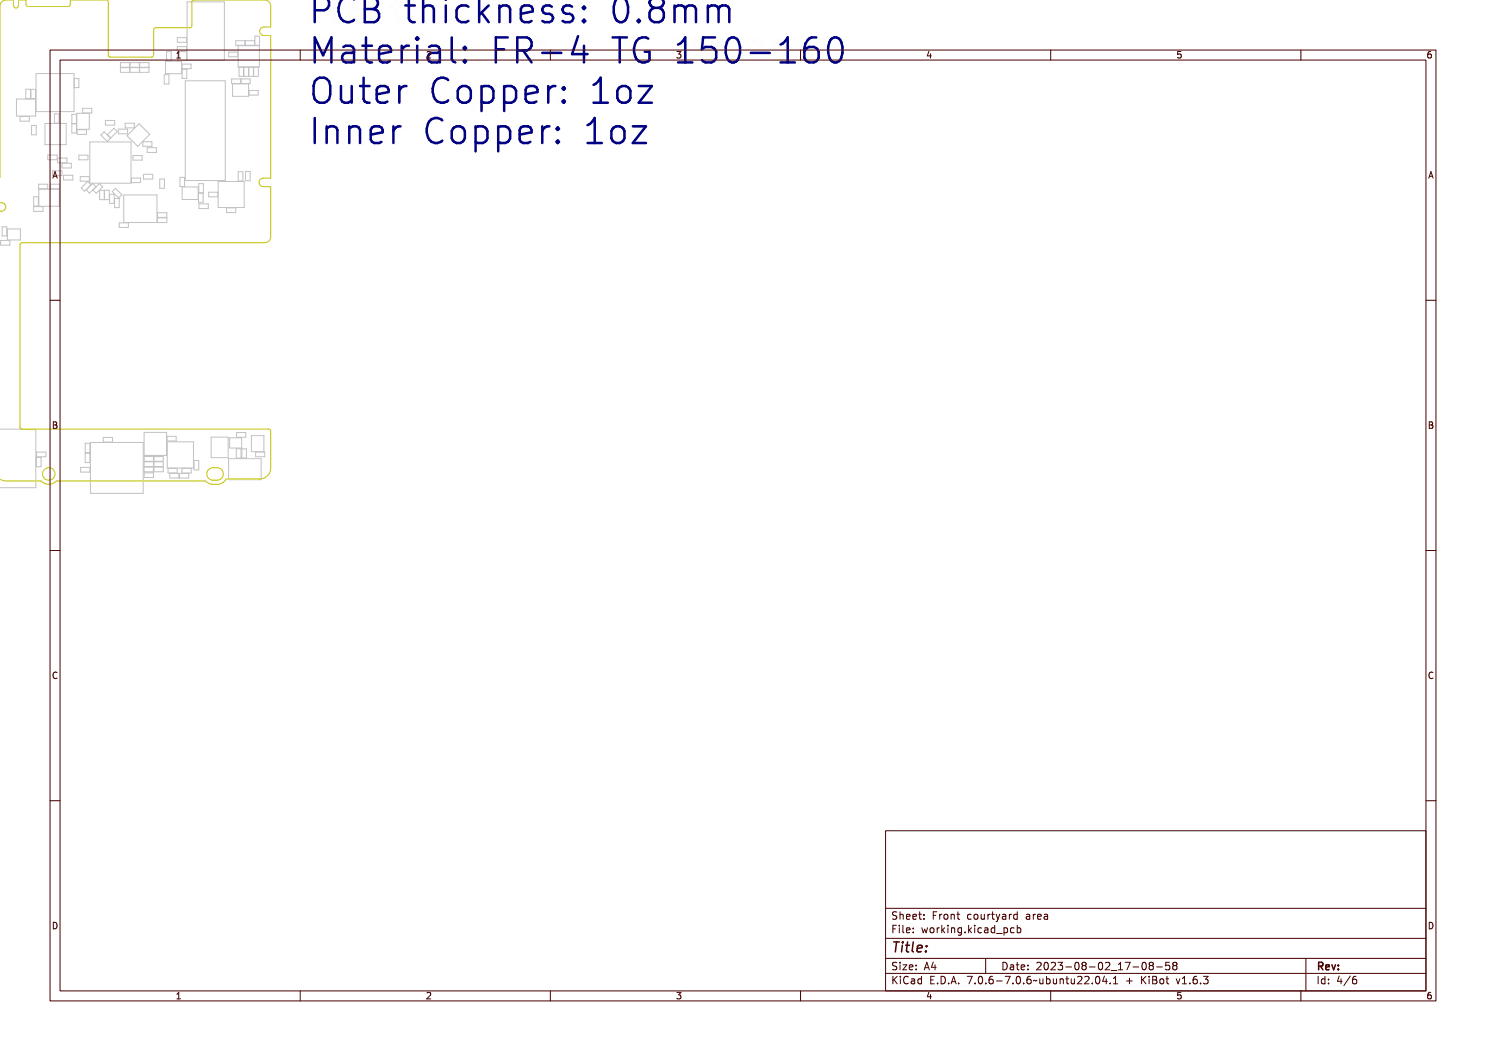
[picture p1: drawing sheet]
<svg xmlns="http://www.w3.org/2000/svg" width="297mm" height="210mm" viewBox="0 0 297 210" stroke-linecap="round" stroke-linejoin="round" font-family="sans-serif">
<defs><g id="words">
<g font-size="6.7" fill="#000084">
<text x="61.4" y="4.6">PCB thickness: 0.8mm</text>
<text x="61.4" y="20.7">Outer Copper: 1oz</text>
<text x="61.4" y="28.8">Inner Copper: 1oz</text>
</g>
<text font-size="6.7" fill="#480000" x="61.4" y="12.7">Material: FR-4 TG 150-160</text>
<text font-size="2.7" fill="#480000" x="178" y="190.3">Title:</text>
<g font-size="2" fill="#480000">
<text x="178" y="183.7">Sheet: Front courtyard area</text>
<text x="178" y="186.5">File: working.kicad_pcb</text>
<text x="178" y="193.9">Size: A4</text>
<text x="178" y="196.6">KiCad E.D.A. 7.0.6-7.0.6~ubuntu22.04.1 + KiBot v1.6.3</text>
<text x="200" y="193.9">Date: 2023-08-02_17-08-58</text>
<text x="263" y="196.6">Id: 4/6</text>
<text x="263" y="193.9">Rev:</text>
</g>
<g font-size="1.7" fill="#480000">
<text x="35" y="11.7">1</text>
<text x="85" y="11.7">2</text>
<text x="135" y="11.7">3</text>
<text x="185" y="11.7">4</text>
<text x="235" y="11.7">5</text>
<text x="285" y="11.7">6</text>
<text x="10.5" y="35.7">A</text>
<text x="285.5" y="35.7">A</text>
<text x="10.5" y="85.6">B</text>
<text x="285.5" y="85.6">B</text>
<text x="10.5" y="135.7">C</text>
<text x="285.5" y="135.7">C</text>
<text x="10.5" y="185.6">D</text>
<text x="285.5" y="185.6">D</text>
<text x="35" y="199.7">1</text>
<text x="85" y="199.7">2</text>
<text x="135" y="199.7">3</text>
<text x="185" y="199.7">4</text>
<text x="235" y="199.7">5</text>
<text x="285" y="199.7">6</text>
</g>
</g></defs>
<g fill="none" stroke="#c2c2c2" stroke-width=".2">
<path d="M3.3 19.8h3.8v3.4h-3.8zM5.2 17.8h.9v1.9h-.9zM6.2 17.9h.9v1.8h-.9zM7.2 14.7h7.6v7.6h-7.6zM14.8 15.7h1v1.8h-1zM24.1 12.5h1.8v.9h-1.8zM24.1 13.5h1.8v1h-1.8zM26 12.5h1.9v.9h-1.9zM26 13.5h1.9v1h-1.9zM27.9 12.5h1.9v.9h-1.9zM27.9 13.5h1.9v1h-1.9zM32.8 14.9h1v1.9h-1z"/>
<path d="M33.1 12.2h3.2v2.5h-3.2zM33.3 10.3h.9v1.8h-.9zM35.4 9.3h1.9v.9h-1.9zM35.4 7.5h1.9v1h-1.9zM35.5 10.3h1.8v1.8h-1.8M36.4 12.8h1.8v.9h-1.8zM36.4 13.8h.9v1.9h-.9zM37 16.1h8v20h-8zM37.4 .4h7.4v11.7h-7.4zM45.7 10.4h1.8v.9h-1.8zM46.3 15.8h1.8v.9h-1.8zM46.5 16.7h3.2v2.5h-3.2z"/>
<path d="M47.1 8.1h1.8v1h-1.8zM47.6 9.1h4.2v4.3h-4.2zM47.8 13.4h.9v1.9h-.9zM48.2 15.8h1.8v.9h-1.8zM48.8 13.4h.9v1.9h-.9zM49 8.1h1.9v1h-1.9zM49.7 13.4h1v1.9h-1zM49.8 18.1h1.8v.9h-1.8zM50.7 13.4h.9v1.9h-.9zM50.9 7.2h1v1.8h-1zM4 23.3h1.9v.9h-1.9zM6.3 25.1h.9v1.8h-.9z"/>
<path d="M6.7 39.3h1v1.9h-1zM7.7 36.8h1.8v.9h-1.8zM7.8 37.8h4.1v3.4h-4.1zM9 24.7h4.2v4.2h-4.2zM9.6 31h1.8v.9h-1.8zM10.1 36.8h1.8v.9h-1.8zM10.5 34.1h1.9v1h-1.9M10.9 22.8h.9v1.8h-.9zM11.5 31.6h1.9v.9h-1.9zM12.4 32.6h1.9v1h-1.9zM12.7 35h1.9v1h-1.9zM14.4 24.8h.9v1.8h-.9z"/>
<path d="M14.4 22.9h.9v1.8h-.9zM15.4 22.6h2.5v3.2h-2.5zM15.4 25.9h1.9v1h-1.9zM15.8 31h1.8v.9h-1.8zM16 35.3h1.9v.9h-1.9zM16.2 37.6l1.3-1.3 .7 .6-1.3 1.3zM16.5 21.6h1.9v1h-1.9zM17.2 37.9l1.3-1.2 .7 .6-1.3 1.3zM17.9 28.4h8.3v8.2h-8.3zM18.6 38l1.3-1.3 .6 .6-1.3 1.3zM19.9 38h.9v1.9h-.9zM20.2 27l.6-.7 1.3 1.3-.7 .7z"/>
<path d="M20.9 38h.9v1.9h-.9zM21.1 24.1h1.8v.9h-1.8zM21.5 26.9l1.3-1.3 .6 .7-1.3 1.3zM21.9 38.8h.9v1.8h-.9zM22.9 39.7h.9v1.8h-.9zM23.1 37.6l1.3 1.3-.7 .7-1.3-1.3zM23.6 25.8h1.9v.9h-1.9zM24.7 39h6.7v5.5h-6.7zM25 24.6h1.8v.9h-1.8zM26.3 35.6h1.8v.9h-1.8zM26.6 31.1h1.8v.9h-1.8zM27.8 24.7l2.1 2.1-2.4 2.4-2.1-2.1z"/>
<path d="M28.5 28.3h1.9v.9h-1.9zM28.7 34.8h1.8v1h-1.8zM29.4 29.5h1.9v1h-1.9zM31.9 35.8h1v1.8h-1zM36 35.4h.9v1.9h-.9zM36.4 37.4h3.2v2.5h-3.2zM39.7 38.6h.9v1.8h-.9zM39.7 36.7h.9v1.8h-.9zM41.7 38.4h1.8v.9h-1.8zM43.6 36.3h5.2v5.2h-5.2zM47.6 34.3h1v1.9h-1zM49.1 34.3h.9v1.8h-.9z"/>
<path d="M.1 48h1.9v1h-1.9zM.4 45.3h.9v1.8h-.9zM1.5 45.7h2.6v2.2h-2.6zM6.7 41.3h1.9v.9h-1.9zM23.8 44.5h1.9v1h-1.9zM31.5 42.5h1.8v.9h-1.8zM31.5 43.5h1.8v1h-1.8zM39.8 40.7h1.8v1h-1.8zM45.3 41.5h1.8v1h-1.8zM0 85.7h7.2v11.7h-7.2M7.3 91.4h.9v1.9h-.9zM7.3 90.3h1.9v1h-1.9z"/>
<path d="M16.1 93.4h1.9v.9h-1.9zM17 88.6h1v1.8h-1zM17 90.6h1v1.8h-1zM18.1 88.4h10.5v10.2h-10.5zM20.6 87.4h1.9v.9h-1.9zM28.8 93.3h1.9v1h-1.9zM28.8 86.4h4.5v4.6h-4.5zM28.8 92.3h1.9v.9h-1.9zM28.8 94.5h1.9v.9h-1.9zM28.8 91.2h1.9v1h-1.9zM30.8 92.3h1.8v.9h-1.8zM30.8 93.3h1.8v1h-1.8z"/>
<path d="M30.8 91.2h1.8v1h-1.8zM33.4 87.2h1.8v.9h-1.8zM33.4 88.3h5.3v5.2h-5.3zM33.6 93.6h1.8v.9h-1.8zM33.9 94.6h1.9v.9h-1.9zM35.9 94.6h1.8v.9h-1.8zM36.4 93.6h1.8v.9h-1.8zM38.8 92h.9v1.9h-.9zM42.2 87.3h3.4v4.1h-3.4zM45.7 91.7h6.5v4.1h-6.5zM45.9 87.5h2.4v2h-2.4zM47.2 89.7h1v1.8h-1z"/>
<path d="M47.3 86.4h1.8v1h-1.8zM48.3 89.7h1v1.8h-1zM50.3 87.1h2.4v3.2h-2.4zM51.1 90.3h1.8v1h-1.8z"/>
</g>
<g fill="none" stroke="#c2c200" stroke-width=".2">
<path d="M-.1 35.5l.1-34.3a1.2 1.2 0 0 1 1.2-1.2h1.5v1.1a.5 .5 0 0 0 .5 .5 .5 .5 0 0 0 .5-.5v-1.1h1.5l.1 1.1 .3 .2h8l.4-.2 .1-1.1 7.4 .1 .2 .3v10.8l.4 .2h8.2h.2l.2-.4 .1-5.3 .3-.2h7.1l.1-.4v-4.7l.2-.3 14.4-.1a1.2 1.2 0 0 1 1.2 1.2v4.2h-1.4a.85 .85 0 0 0-.8 .9 .85 .85 0 0 0 .8 .8h1.4v28.5h-1.5a.85 .85 0 0 0-.8 .8 .85 .85 0 0 0 .8 .9h1.5v10a1.2 1.2 0 0 1-1.2 1.2l-48.7 .1-.2 .3v36.5l.2 .3h.2h49.3l.2 .1 .2 .3v7.4a2.2 2.2 0 0 1-2.2 2.2h-6.7a2.86 2.86 0 0 1-4.1 .4h-29.8a2.07 2.07 0 0 1-3.1 0h-7l-.6-.1-.6-.3M-.1 40.5a.9 .9 0 0 1 1.3 .9 .9 .9 0 0 1-1.3 .8M41.8 93.7a1.99 1.99 0 0 1 2.8 .6 1.25 1.25 0 0 1-1.2 1.6 1.48 1.48 0 0 1-2.1-1.2l.1-.4z"/>
<circle cx="9.7" cy="94.7" r="1.25"/>
</g>
<g fill="none" stroke="#000084" stroke-width=".5">
<path d="M64.4 -.1a1.47 1.47 0 0 1 .6 1.8 1.47 1.47 0 0 1-1.5 1h-.8v1.9h-.7v-4.6M66.8 -.1a3.1 3.1 0 0 0-.1 4.5 2.17 2.17 0 0 0 2.2 .1v-.7a1.37 1.37 0 0 1-1.6 .3 1.37 1.37 0 0 1-.7-1.4l-.1-.5a1.5 1.5 0 0 1 1.5-2l.9 .4v-.7M72.3 -.1a1.11 1.11 0 0 1 .6 1.2 1.11 1.11 0 0 1-.8 .9 1.35 1.35 0 0 1 1 1.7 1.35 1.35 0 0 1-1.7 .9h-1.4v-4.6M78.8 0h.6v1h1.4v.5h-1.4l.1 2.4 .4 .2 .9 .1v.4h-.7a1.02 1.02 0 0 1-1.3-1.2v-1.9h-.9v-.5h.9zM82.7 0v1.5a1.18 1.18 0 0 1 1.5-.5 1.18 1.18 0 0 1 .7 1.4v2.2h-.6v-2.2a.79 .79 0 0 0-.7-1 .79 .79 0 0 0-.9 .8v2.4h-.6v-4.6M87.2 0v.3h.6v-.3M94.9 0v2.5l1.6-1.5h.7l-1.5 1.4 1.7 2.2h-.7l-1.4-1.8-.4 .4v1.4h-.6v-4.6M122.8 -.1a3.8 3.8 0 0 0-.2 4.5 1.5 1.5 0 0 0 1.7 .2 1.5 1.5 0 0 0 .8-1.5 3.6 3.6 0 0 0-.7-3.2M130.7 -.1a1.17 1.17 0 0 0-.5 1.2 1.17 1.17 0 0 0 .8 1 1.41 1.41 0 0 0-.9 1.8 1.41 1.41 0 0 0 1.9 .8 1.35 1.35 0 0 0 1.2-1.2 1.35 1.35 0 0 0-1-1.4 1.16 1.16 0 0 0 .9-1 1.16 1.16 0 0 0-.5-1.2M61.7 7.8h.8l.9 2.5 .8-2.5h.9v4.9h-.6v-4.3l-.9 2.6h-.5l-.8-2.6v4.3h-.6zM62.4 16.1a1.56 1.56 0 0 1 1.7-.2 1.56 1.56 0 0 1 .9 1.5 3.8 3.8 0 0 1-.6 3.1 1.56 1.56 0 0 1-1.7 .2 1.56 1.56 0 0 1-.9-1.5 3.8 3.8 0 0 1 .6-3.1zM62.7 .3a1.52 1.52 0 0 1 1.6 .4 .91 .91 0 0 1 0 1 .91 .91 0 0 1-.8 .4h-.8z"/>
<path d="M62.9 16.5a.89 .89 0 0 1 1 0 .89 .89 0 0 1 .4 .9v1.8a.9 .9 0 0 1-.9 1.1 .9 .9 0 0 1-.9-1.1v-1.8zM66 17.1h.6v2.3a.79 .79 0 0 0 .7 .9 .79 .79 0 0 0 .9-.8v-2.4h.6v3.6h-.6v-.5a1.18 1.18 0 0 1-1.4 .6 1.18 1.18 0 0 1-.8-1.4zM66.1 9.2l.2-.1a1.69 1.69 0 0 1 2.5 1l.1 2.6h-.7v-.5a1.27 1.27 0 0 1-1.6 .6 1.27 1.27 0 0 1-.7-1.6 1.27 1.27 0 0 1 1.5-.8h.8a.97 .97 0 0 0-.5-.9 .97 .97 0 0 0-1 0l-.6 .3zM66.6 11.2l.6-.3h1a1.02 1.02 0 0 1-.4 1.2 1.02 1.02 0 0 1-1.3-.3zM70.6 2.3a1.77 1.77 0 0 1 1.7 .4 .89 .89 0 0 1 0 1 .89 .89 0 0 1-.9 .4h-.8zM70.6 .3h.8a.75 .75 0 0 1 .9 .8 .75 .75 0 0 1-.9 .7h-.8zM70.8 8h.6v1h1.4v.5h-1.4l.1 2.4 .4 .3h.9v.5h-.8a1.02 1.02 0 0 1-1.2-1.2v-2h-1v-.5h1zM70.8 16.1h.6v1h1.4v.5h-1.4l.1 2.4 .4 .2 .9 .1v.4h-.8a1.02 1.02 0 0 1-1.2-1.2v-1.9h-1v-.5h1zM74.3 9.5a1.61 1.61 0 0 1 2-.4 1.61 1.61 0 0 1 .8 1.9h-2.6a1.26 1.26 0 0 0 .6 1.2 1.26 1.26 0 0 0 1.4-.1l.4-.2v.6a2 2 0 0 1-2.5-.2 2 2 0 0 1-.3-2.5zM74.3 17.5a1.61 1.61 0 0 1 2-.3 1.61 1.61 0 0 1 .8 1.9h-2.6a1.26 1.26 0 0 0 .6 1.1 1.26 1.26 0 0 0 1.4 0l.4-.2v.6a2 2 0 0 1-2.5-.3 2 2 0 0 1-.3-2.5zM74.8 9.7a.96 .96 0 0 1 1.1-.2 .96 .96 0 0 1 .5 1h-1.9zM74.8 17.8a.96 .96 0 0 1 1.1-.2 .96 .96 0 0 1 .5 1h-1.9z"/>
<path d="M78.6 9h.6v.8a1.32 1.32 0 0 1 2-.6v.6a1.21 1.21 0 0 0-1.4-.1 1.21 1.21 0 0 0-.6 1.2v1.8h-.6zM78.6 17.1h.6v.7a1.32 1.32 0 0 1 2-.6v.6a1.21 1.21 0 0 0-1.4-.1 1.21 1.21 0 0 0-.6 1.2v1.8h-.6zM82.3 9h1.5v3.2h1.2v.5h-3v-.5h1.2v-2.7h-.9zM83.2 7.6h.6v.8h-.6zM86.2 9.2l.2-.1a1.69 1.69 0 0 1 2.5 1v2.6h-.6v-.5a1.27 1.27 0 0 1-1.6 .6 1.27 1.27 0 0 1-.7-1.6 1.27 1.27 0 0 1 1.5-.8h.8a.97 .97 0 0 0-.5-.9 .97 .97 0 0 0-1 0l-.6 .3zM86.3 1h1.5v3.2h1.2v.4h-3v-.4h1.2v-2.7h-.9zM86.6 11.2l.6-.3h1.1a1.02 1.02 0 0 1-.5 1.2 1.02 1.02 0 0 1-1.3-.3zM86.7 16.2a2.15 2.15 0 0 1 2.3-.1v.6a1.37 1.37 0 0 0-1.6-.2 1.37 1.37 0 0 0-.8 1.3v.5a1.52 1.52 0 0 0 1.3 2l.5-.1 .6-.3v.7a2.06 2.06 0 0 1-2.3-.2 2.06 2.06 0 0 1-.8-2.1l.2-1.2zM90 7.6h1.6v4.2l.4 .4h.8v.5a1.53 1.53 0 0 1-1.7-.5l-.1-.8v-3.3h-1zM90.3 17.5a1.59 1.59 0 0 1 1.9-.3 1.59 1.59 0 0 1 .9 1.7 1.59 1.59 0 0 1-1.6 1.9 1.59 1.59 0 0 1-1.6-1.9l.1-.8zM90.6 1.4a1.99 1.99 0 0 1 2.3-.2v.6a1.3 1.3 0 0 0-1.6-.2 1.3 1.3 0 0 0-.5 1.5 1.24 1.24 0 0 0 .8 1.1 1.24 1.24 0 0 0 1.3-.4v.7a1.88 1.88 0 0 1-2.3-.2 1.88 1.88 0 0 1-.4-2.3zM91 17.7a.93 .93 0 0 1 1 0 .93 .93 0 0 1 .4 .9 1.21 1.21 0 0 1-1.2 1.7 1.85 1.85 0 0 1-.2-2.6z"/>
<path d="M94.1 17.1h.6v.5a1.31 1.31 0 0 1 1.6-.5 1.31 1.31 0 0 1 .8 1.4 1.77 1.77 0 0 1-1.4 2.3l-.6-.1-.4-.4v1.8h-.6zM95.1 9.2h.8v1h-.8zM95.1 11.7h.8v1h-.8zM95.1 17.7a.88 .88 0 0 1 1 0 .88 .88 0 0 1 .4 .9 1.2 1.2 0 0 1-1.2 1.7 1.91 1.91 0 0 1-.2-2.6zM98.1 17.1h.6v.5a1.31 1.31 0 0 1 1.6-.5 1.31 1.31 0 0 1 .8 1.4 1.77 1.77 0 0 1-1.4 2.3l-.6-.1-.4-.4v1.8h-.6zM98.1 1h.6v.5a1.18 1.18 0 0 1 1.5-.5 1.18 1.18 0 0 1 .7 1.4v2.2h-.6v-2.2a.79 .79 0 0 0-.7-1 .79 .79 0 0 0-.8 .8l-.1 2.4h-.6zM99.1 17.7a.88 .88 0 0 1 1 0 .88 .88 0 0 1 .4 .9 1.2 1.2 0 0 1-1.2 1.7 1.91 1.91 0 0 1-.2-2.6zM102.3 7.8h2.8v.6h-2.2v1.4h2v.6h-2v2.3h-.6zM102.4 17.5a1.61 1.61 0 0 1 2-.3 1.61 1.61 0 0 1 .7 1.9h-2.6a1.26 1.26 0 0 0 .7 1.1 1.26 1.26 0 0 0 1.3 0l.5-.2v.6a2 2 0 0 1-2.5-.3 2 2 0 0 1-.3-2.5zM102.4 1.4a1.61 1.61 0 0 1 2-.3 1.61 1.61 0 0 1 .7 1.9h-2.6a1.26 1.26 0 0 0 .7 1.1 1.26 1.26 0 0 0 1.3 0l.5-.2v.6a2 2 0 0 1-2.5-.3 2 2 0 0 1-.3-2.5zM102.9 17.8a.96 .96 0 0 1 1.1-.2 .96 .96 0 0 1 .5 1h-1.9zM102.9 1.7a.96 .96 0 0 1 1.1-.2 .96 .96 0 0 1 .5 1h-1.9z"/>
<path d="M106 7.8a4.3 4.3 0 0 1 2.3 .2 1.27 1.27 0 0 1 .7 1.3 1.27 1.27 0 0 1-1 1.1l.6 .4 .9 1.9h-.7l-.9-1.8-.6-.3h-.6v2.1h-.7zM106.6 1.2a2.4 2.4 0 0 1 2.1-.1v.6a1.45 1.45 0 0 0-1.8 .1l-.1 .1a.96 .96 0 0 0 1.2 .7 1.11 1.11 0 0 1 .9 1.4 1.11 1.11 0 0 1-1.5 .7l-1.2-.2v-.6a1.56 1.56 0 0 0 2.1-.1 .81 .81 0 0 0-1.1-.8 1.01 1.01 0 0 1-.9-.7 1.01 1.01 0 0 1 .3-1.1zM106.7 8.4h.6a.87 .87 0 0 1 1 .8 .87 .87 0 0 1-.9 .9h-.7zM106.7 17.1h.6v.7a1.32 1.32 0 0 1 2-.6v.6a1.21 1.21 0 0 0-1.4-.1 1.21 1.21 0 0 0-.6 1.2v1.8h-.6zM110.6 1.2a2.4 2.4 0 0 1 2.1-.1v.6a1.45 1.45 0 0 0-1.8 .1v.1a.96 .96 0 0 0 1.1 .7 1.11 1.11 0 0 1 .9 1.4 1.11 1.11 0 0 1-1.5 .7l-1.2-.2v-.6a1.56 1.56 0 0 0 2.1-.1 .81 .81 0 0 0-1.1-.8 1.01 1.01 0 0 1-.9-.7 1.01 1.01 0 0 1 .3-1.1zM110.7 10.6h1.7v.5h-1.7zM111.1 17.3h.9v1h-.9zM111.1 19.7h.9v1h-.9zM115.1 1.2h.9v1h-.9zM115.1 3.6h.9v1h-.9zM115.8 7.8h.8v3.2h.7v.5h-.7v1.2h-.7v-1.2h-2v-.6zM115.9 8.4v2.6h-1.5z"/>
<path d="M118.4 16.1l1.7-.2v4.3h1v.5h-2.7v-.5h1.1v-3.7l-1.1 .2zM121.7 7.8h3.7v.6h-1.5v4.3h-.6v-4.3h-1.6zM122.4 17.5a1.59 1.59 0 0 1 1.9-.3 1.59 1.59 0 0 1 .9 1.7 1.59 1.59 0 0 1-1.6 1.9 1.59 1.59 0 0 1-1.6-1.9l.1-.8zM123.1 17.7a.93 .93 0 0 1 1 0 .93 .93 0 0 1 .4 .9 1.21 1.21 0 0 1-1.2 1.7 1.85 1.85 0 0 1-.2-2.6zM123.1 .4a.77 .77 0 0 1 .8-.1 .77 .77 0 0 1 .5 .7 4.3 4.3 0 0 1-.3 3 .77 .77 0 0 1-.8 .1 .77 .77 0 0 1-.5-.7 4.4 4.4 0 0 1 .3-3zM126.3 17.1h2.7v.5l-2.1 2.6h2.1v.5h-2.7v-.5l2-2.6h-2zM126.7 8.1a2 2 0 0 1 2.3 0v.7a1.36 1.36 0 0 0-1.6-.4 1.36 1.36 0 0 0-.8 1.4v.9a1.26 1.26 0 0 0 .6 1.3 1.26 1.26 0 0 0 1.4 0v-1.3h-.7v-.5h1.3v2.1a1.94 1.94 0 0 1-2.2 .3 1.94 1.94 0 0 1-1.1-1.9l.2-1.7zM127.2 3.6h.8v1h-.8zM134 1h.5v.3a.71 .71 0 0 1 .7-.4 .71 .71 0 0 1 .6 .5 .76 .76 0 0 1 .9-.5 .76 .76 0 0 1 .6 .8v2.9h-.5l-.1-2.8a.38 .38 0 0 0-.4-.4 .38 .38 0 0 0-.3 .4l-.1 2.8h-.5l-.1-2.8a.38 .38 0 0 0-.4-.4 .38 .38 0 0 0-.3 .4l-.1 2.8h-.5zM134.4 8.1l1.8-.3v4.3h1v.6h-2.7v-.6h1v-3.7l-1.1 .3zM138 1h.5v.3a.71 .71 0 0 1 .7-.4 .71 .71 0 0 1 .6 .5 .76 .76 0 0 1 .9-.5 .76 .76 0 0 1 .6 .8v2.9h-.5l-.1-2.8a.38 .38 0 0 0-.4-.4 .38 .38 0 0 0-.3 .4l-.1 2.8h-.5l-.1-2.8a.38 .38 0 0 0-.4-.4 .38 .38 0 0 0-.3 .4l-.1 2.8h-.5zM138.3 7.8h2.5v.6h-1.9v1.2a1.68 1.68 0 0 1 2.2 1.6 1.68 1.68 0 0 1-2.2 1.6l-.8-.2v-.7a1.75 1.75 0 0 0 2.2-.2 1.28 1.28 0 0 0-.4-1.5 1.28 1.28 0 0 0-1.6 .1z"/>
<path d="M142.7 8.1a1.5 1.5 0 0 1 1.7-.2 1.5 1.5 0 0 1 .8 1.5 3.4 3.4 0 0 1-.9 3.2 1.51 1.51 0 0 1-2.2-1.4 3.9 3.9 0 0 1 .6-3.1zM143.1 8.5a.77 .77 0 0 1 .9-.2 .77 .77 0 0 1 .4 .7 4.3 4.3 0 0 1-.2 3 .77 .77 0 0 1-.9 .2 .77 .77 0 0 1-.4-.7 4.4 4.4 0 0 1 .2-3zM143.6 1.8l.3-.5 .4-.2h.8l.4 .2 .3 .5v2.6M146.8 10.6h1.7v.5h-1.7zM150.5 8.1l1.7-.3v4.3h1v.6h-2.6v-.6h1v-3.7l-1.1 .3zM154.9 8.1a2.11 2.11 0 0 1 2-.2v.6a1.38 1.38 0 0 0-1.4 0 1.38 1.38 0 0 0-.8 1.2v.4a1.39 1.39 0 0 1 1.7-.5 1.39 1.39 0 0 1 .9 1.5 1.55 1.55 0 0 1-1.5 1.7 1.55 1.55 0 0 1-1.6-1.6 3.5 3.5 0 0 1 .7-3.1zM155.1 10.3a.9 .9 0 0 1 1.1-.2 .9 .9 0 0 1 .4 1 .92 .92 0 0 1-.9 1.2 .92 .92 0 0 1-.9-1.2zM158.7 8.1a1.5 1.5 0 0 1 1.7-.2 1.5 1.5 0 0 1 .8 1.5 3.4 3.4 0 0 1-.8 3.2 1.51 1.51 0 0 1-2.2-1.4 3.9 3.9 0 0 1 .5-3.1zM159.2 8.5a.77 .77 0 0 1 .8-.2 .77 .77 0 0 1 .5 .7 4.3 4.3 0 0 1-.3 3 .77 .77 0 0 1-.8 .2 .77 .77 0 0 1-.5-.7 4.4 4.4 0 0 1 .3-3zM163.4 9.9l.2 .4v1.2l-.2 .5M166.2 7.7a1.19 1.19 0 0 1 1.9 .7 3.9 3.9 0 0 1-.4 3.8 1.19 1.19 0 0 1-1.9-.7 3.9 3.9 0 0 1 .4-3.8zM62 23.9h2.7v.6h-1v3.7h1v.6h-2.7v-.6h1.1v-3.7h-1.1z"/>
<path d="M66 25.1h.6v.6a1.18 1.18 0 0 1 1.5-.6 1.18 1.18 0 0 1 .7 1.4v2.3h-.6v-2.3a.79 .79 0 0 0-.7-.9 .79 .79 0 0 0-.8 .8l-.1 2.4h-.6zM70 25.1h.7v.6a1.18 1.18 0 0 1 1.4-.6 1.18 1.18 0 0 1 .7 1.4v2.3h-.6v-2.3a.79 .79 0 0 0-.7-.9 .79 .79 0 0 0-.8 .8v2.4h-.7zM74.3 25.6a1.61 1.61 0 0 1 2-.4 1.61 1.61 0 0 1 .8 1.9h-2.6a1.26 1.26 0 0 0 .6 1.2 1.26 1.26 0 0 0 1.4-.1l.4-.2v.6a2 2 0 0 1-2.5-.2 2 2 0 0 1-.3-2.5zM74.8 25.8a.96 .96 0 0 1 1.1-.2 .96 .96 0 0 1 .5 1h-1.9zM78.6 25.1h.6v.8a1.32 1.32 0 0 1 2-.6v.6a1.21 1.21 0 0 0-1.4-.1 1.21 1.21 0 0 0-.6 1.2v1.8h-.6zM86.7 24.2a2.15 2.15 0 0 1 2.3-.1v.7a1.37 1.37 0 0 0-1.6-.3 1.37 1.37 0 0 0-.8 1.4v.5a1.52 1.52 0 0 0 1.3 1.9l.5-.1 .6-.3v.7a2.06 2.06 0 0 1-2.3-.1 2.06 2.06 0 0 1-.8-2.1l.2-1.3zM90.3 25.5a1.59 1.59 0 0 1 1.9-.3 1.59 1.59 0 0 1 .9 1.8 1.59 1.59 0 0 1-1.6 1.9 1.59 1.59 0 0 1-1.6-1.9l.1-.8zM91 25.7a.93 .93 0 0 1 1 0 .93 .93 0 0 1 .4 .9 1.21 1.21 0 0 1-1.2 1.7 1.85 1.85 0 0 1-.2-2.6zM94.1 25.1h.6v.5a1.31 1.31 0 0 1 1.6-.5 1.31 1.31 0 0 1 .8 1.5 1.77 1.77 0 0 1-1.4 2.3l-.6-.2-.4-.4v1.9h-.6zM95.1 25.7a.88 .88 0 0 1 1 0 .88 .88 0 0 1 .4 .9 1.2 1.2 0 0 1-1.2 1.7 1.91 1.91 0 0 1-.2-2.6zM98.1 25.1h.6v.5a1.31 1.31 0 0 1 1.6-.5 1.31 1.31 0 0 1 .8 1.5 1.77 1.77 0 0 1-1.4 2.3l-.6-.2-.4-.4v1.9h-.6zM99.1 25.7a.88 .88 0 0 1 1 0 .88 .88 0 0 1 .4 .9 1.2 1.2 0 0 1-1.2 1.7 1.91 1.91 0 0 1-.2-2.6z"/>
<path d="M102.4 25.6a1.61 1.61 0 0 1 2-.4 1.61 1.61 0 0 1 .7 1.9h-2.6a1.26 1.26 0 0 0 .7 1.2 1.26 1.26 0 0 0 1.3-.1l.5-.2v.6a2 2 0 0 1-2.5-.2 2 2 0 0 1-.3-2.5zM102.9 25.8a.96 .96 0 0 1 1.1-.2 .96 .96 0 0 1 .5 1h-1.9zM106.7 25.1h.6v.8a1.32 1.32 0 0 1 2-.6v.6a1.21 1.21 0 0 0-1.4-.1 1.21 1.21 0 0 0-.6 1.2v1.8h-.6zM111.1 25.3h.9v1h-.9zM111.1 27.8h.9v1h-.9zM118.4 24.2l1.7-.3v4.3h1v.6h-2.7v-.6h1.1v-3.7l-1.1 .3zM122.4 25.5a1.59 1.59 0 0 1 1.9-.3 1.59 1.59 0 0 1 .9 1.8 1.59 1.59 0 0 1-1.6 1.9 1.59 1.59 0 0 1-1.6-1.9l.1-.8zM123.1 25.7a.93 .93 0 0 1 1 0 .93 .93 0 0 1 .4 .9 1.21 1.21 0 0 1-1.2 1.7 1.85 1.85 0 0 1-.2-2.6zM126.3 25.1h2.7v.6l-2.1 2.6h2.1v.5h-2.7v-.6l2-2.6h-2z"/>
<circle cx="123.6" cy="2.2" r=".44"/>
<circle cx="131.6" cy="3.3" r=".96"/>
<circle cx="131.6" cy="1" r=".83"/>
<circle cx="143.7" cy="10.2" r=".44"/>
<circle cx="159.7" cy="10.2" r=".44"/>
</g>
<g fill="none" stroke="#480000" stroke-width=".2">
<path d="M10 10h277v190h-277zM12 12h273v186h-273zM210 10v2M260 10v2M10 60h2M285 60h2M10 110h2M285 110h2M10 160h2M285 160h2M177 166h108v32h-108zM60 198v2"/>
<path d="M110 198v2M160 198v2M177 181.5h108M177 187.5h108M177 191.5h108M177 194.5h108M178.1 195.2h.2v.6l.6-.6h.3l-.6 .6 .6 .8h-.2l-.5-.7-.2 .2v.5h-.2zM178.2 185h.9v.2h-.7v.4h.6v.2h-.6v.7h-.2zM178.3 182.4l.5-.1h.2v.2a.31 .31 0 0 0-.5-.1 .31 .31 0 0 0 0 .5 .5 .5 0 0 1 .6 .6 .5 .5 0 0 1-.8 .2l-.1-.2a.34 .34 0 0 0 .4 .1 .34 .34 0 0 0 .1-.5 .47 .47 0 0 1-.5-.2 .47 .47 0 0 1 .1-.5zM178.3 192.5l.5-.1h.2v.2a.31 .31 0 0 0-.5-.1 .31 .31 0 0 0 0 .5 .5 .5 0 0 1 .6 .6 .5 .5 0 0 1-.8 .2l-.1-.2a.34 .34 0 0 0 .4 .1 .34 .34 0 0 0 .1-.5 .47 .47 0 0 1-.5-.2 .47 .47 0 0 1 .1-.5zM179.4 182.2h.2v.6a.35 .35 0 0 1 .4-.1 .35 .35 0 0 1 .2 .4v.6h-.2v-.8h-.4v.8h-.2zM179.5 185.4h.4v.9h.4v.2h-.9v-.2h.3v-.8h-.2z"/>
<path d="M179.5 192.8h.4v.9h.4v.1h-.9v-.1h.3v-.8h-.2zM179.5 195.6h.4v.9h.4v.1h-.9v-.1h.3v-.8h-.2zM179.7 184.9h.2v.3h-.2zM179.7 192.3h.2v.3h-.2zM179.7 195.1h.2v.3h-.2zM180.6 184.9h.4v1.3l.4 .1v.2l-.5-.2v-1.2h-.3zM180.6 192.8h.8l-.6 .9h.6v.1h-.8l.6-.9h-.6zM180.7 182.8l.1-.1a.49 .49 0 0 1 .5 0 .49 .49 0 0 1 .2 .5h-.8a.42 .42 0 0 0 .3 .4 .42 .42 0 0 0 .4-.1 .47 .47 0 0 1-.4 .3 .47 .47 0 0 1-.4-.3zM180.7 195.4a.4 .4 0 0 1 .4-.3 .4 .4 0 0 1 .4 .3 .56 .56 0 0 0-.8 .4 .56 .56 0 0 0 .5 .7l.3-.1a.43 .43 0 0 1-.5 .3 .43 .43 0 0 1-.4-.4v-.6zM180.8 182.9l.4-.1 .1 .3h-.6zM181.8 195.6l.3-.1a.43 .43 0 0 1 .5 .5v.6h-.1v-.1a.38 .38 0 0 1-.5 .2 .38 .38 0 0 1-.2-.5 .38 .38 0 0 1 .4-.2h.3a.35 .35 0 0 0-.3-.4 .35 .35 0 0 0-.4 .2zM181.9 182.8l.1-.1a.49 .49 0 0 1 .5 0 .49 .49 0 0 1 .2 .5h-.8a.42 .42 0 0 0 .3 .4 .42 .42 0 0 0 .5-.1 .47 .47 0 0 1-.5 .3 .47 .47 0 0 1-.4-.3z"/>
<path d="M181.9 185.5l.1-.1a.49 .49 0 0 1 .5 0 .49 .49 0 0 1 .2 .5h-.8a.42 .42 0 0 0 .3 .4 .42 .42 0 0 0 .5-.1 .47 .47 0 0 1-.5 .3 .47 .47 0 0 1-.4-.3zM181.9 192.9l.1-.1a.49 .49 0 0 1 .5 0 .49 .49 0 0 1 .2 .5h-.8a.42 .42 0 0 0 .3 .4 .42 .42 0 0 0 .5-.1 .47 .47 0 0 1-.5 .3 .47 .47 0 0 1-.4-.3zM182 196.2l.5-.1a.31 .31 0 0 1-.2 .4 .31 .31 0 0 1-.4-.1zM182 182.9l.4-.1 .1 .3h-.6zM182 185.6l.4-.1 .1 .3h-.6zM182 193l.4-.1 .1 .3h-.6zM183 195.7l.4-.2 .2 .2v-.6h.2v1.5h-.2v-.1a.42 .42 0 0 1-.5 .1 .42 .42 0 0 1-.2-.5zM183.2 195.8l.1-.1a.4 .4 0 0 1 .3 .4 .4 .4 0 0 1-.3 .4l-.2-.2zM183.2 182.3h.2v.4h.4v.1h-.4v.7l.4 .1v.1h-.4l-.1-.1-.1-.8h-.3v-.1h.3zM183.3 185.4h.2v.3h-.2zM183.3 186.2h.2v.3h-.2zM183.3 192.8h.2v.3h-.2z"/>
<path d="M183.3 193.6h.2v.2h-.2zM184.5 182.7h.2v.3h-.2zM184.5 183.5h.2v.2h-.2zM185.2 185.4h.2l.2 .8 .1-.5h.2l.2 .5 .1-.8h.2l-.2 1.1h-.2l-.2-.7-.2 .7h-.1zM185.4 195.2h.9v.2h-.7v.4h.6v.2h-.6v.5h.7v.1h-.9zM185.7 192.4h.2l.5 1.4h-.2l-.1-.3h-.5l-.1 .3h-.2zM185.8 192.6l.2 .7h-.4zM186.6 182.3h.9v.2h-.7v.4h.6v.2h-.6v.6h-.2zM186.8 185.6l.1-.1a.39 .39 0 0 1 .4 .4 .39 .39 0 0 1-.4 .4l-.1-.2zM186.9 196.4h.2v.2h-.2zM187.1 192.4h.2v.9h.2v.2h-.2v.3h-.2v-.3h-.6zM187.1 192.6v.7h-.4z"/>
<path d="M187.8 195.2a.76 .76 0 0 1 .9 .7 .76 .76 0 0 1-.9 .7zM188 195.4a.57 .57 0 0 1 .5 .5 .57 .57 0 0 1-.5 .6zM188 182.7h.2v.2v-.1a.29 .29 0 0 1 .3-.2 .29 .29 0 0 1 .3 .3 .37 .37 0 0 0-.5-.1 .37 .37 0 0 0-.1 .4v.5h-.2zM188 185.4h.2v.2v-.1a.29 .29 0 0 1 .3-.2 .29 .29 0 0 1 .3 .3 .37 .37 0 0 0-.5-.1 .37 .37 0 0 0-.1 .4v.6h-.2zM189.1 184.9h.1v.9l.5-.4h.2l-.4 .4 .5 .7h-.2l-.4-.6-.2 .1v.5h-.1zM189.2 182.9l.1-.1a.39 .39 0 0 1 .4 .4 .39 .39 0 0 1-.4 .4l-.1-.2zM189.3 196.4h.3v.2h-.3zM190.2 182.7h.2v.1a.35 .35 0 0 1 .4-.1 .35 .35 0 0 1 .3 .4v.6h-.2l-.1-.8h-.3l-.1 .8h-.2zM190.3 185.4h.4v.9h.4v.2h-.9v-.2h.4v-.8h-.3zM190.5 195.2h.3l.4 1.4h-.2l-.1-.3h-.5l-.1 .3h-.2zM190.6 184.9h.1v.3h-.1zM190.6 195.4l.2 .7h-.4z"/>
<path d="M191.4 185.4h.2v.1a.35 .35 0 0 1 .4-.1 .35 .35 0 0 1 .3 .4v.7h-.2l-.1-.9h-.3l-.1 .9h-.2zM191.7 182.3h.1v.4h.4v.1h-.4v.7l.4 .1v.1h-.4l-.1-.1v-.8h-.3v-.1h.3zM191.7 196.4h.3v.2h-.3zM192.7 185.5l.3-.2 .3 .2v-.1h.2v1a.53 .53 0 0 1-.8 .4v-.2a.36 .36 0 0 0 .4 .1 .36 .36 0 0 0 .2-.4l-.1 .1a.53 .53 0 0 1-.7-.3 .53 .53 0 0 1 .2-.6zM192.8 185.6l.1-.1a.39 .39 0 0 1 .4 .4 .39 .39 0 0 1-.4 .4l-.1-.2zM193.8 195.2h.9l-.5 1.4h-.2l.5-1.2h-.7zM194 182.8a.39 .39 0 0 1 .4-.2 .39 .39 0 0 1 .3 .3 .4 .4 0 0 0-.6 0 .4 .4 0 0 0 0 .6 .4 .4 0 0 0 .6 0 .45 .45 0 0 1-.6 .3 .45 .45 0 0 1-.3-.6zM194.1 186.2h.3v.3h-.3zM195.1 184.9h.2v.9l.4-.4h.3l-.5 .4 .5 .7h-.2l-.4-.6-.1 .1v.5h-.2zM195.2 182.9l.1-.1a.39 .39 0 0 1 .4 .4 .39 .39 0 0 1-.4 .4l-.1-.2zM195.3 196.4h.3v.2h-.3zM196.2 182.7h.2v.8l.2 .1 .3-.2v-.7h.2v1h-.2v-.1a.35 .35 0 0 1-.4 .2 .35 .35 0 0 1-.3-.5z"/>
<path d="M196.3 185.4h.5v.9h.3v.2h-.9v-.2h.4v-.8h-.3zM196.3 195.4a.57 .57 0 0 1 .7 0 .57 .57 0 0 1 .1 .8 .5 .5 0 0 1-.6 .5 .5 .5 0 0 1-.3-.8zM196.5 195.4a.61 .61 0 0 1 .4 1l-.1 .1a.61 .61 0 0 1-.4-1zM196.6 184.9h.2v.3h-.2zM197 191.5v3M197.6 185.5a.39 .39 0 0 1 .4-.2 .39 .39 0 0 1 .3 .3 .4 .4 0 0 0-.6 0 .4 .4 0 0 0 0 .6 .4 .4 0 0 0 .6 0 .45 .45 0 0 1-.6 .3 .45 .45 0 0 1-.3-.6zM197.6 182.7h.2v.2v-.1a.29 .29 0 0 1 .4-.2 .29 .29 0 0 1 .2 .3 .37 .37 0 0 0-.4-.1 .37 .37 0 0 0-.2 .4v.5h-.2zM197.7 196.4h.3v.2h-.3zM198.7 185.4l.2-.1a.43 .43 0 0 1 .6 .5v.7h-.2v-.2a.38 .38 0 0 1-.5 .2 .38 .38 0 0 1-.2-.5 .38 .38 0 0 1 .5-.2h.2a.35 .35 0 0 0-.3-.4 .35 .35 0 0 0-.3 .2zM198.7 195.4a.38 .38 0 0 1 .4-.3 .38 .38 0 0 1 .3 .3 .43 .43 0 0 0-.5 0 .43 .43 0 0 0-.1 .5 .46 .46 0 0 1 .7 .1 .46 .46 0 0 1-.2 .6 .46 .46 0 0 1-.7-.2zM198.8 186l.5-.1a.31 .31 0 0 1-.1 .4 .31 .31 0 0 1-.4-.1zM198.9 182.3h.2v.4h.4v.1h-.4v.7l.4 .1v.1h-.4l-.2-.1v-.8h-.3v-.1h.3z"/>
<path d="M199.8 182.7h.1l.4 .8 .3-.8h.2l-.3 .7a.68 .68 0 0 1-.7 .8l.4-.5zM199.9 185.5l.3-.2 .3 .2v-.6h.2v1.6h-.2v-.2a.42 .42 0 0 1-.5 .1 .42 .42 0 0 1-.2-.5zM200 196h.5v.2h-.5zM200 185.6l.1-.1a.39 .39 0 0 1 .4 .4 .39 .39 0 0 1-.4 .4l-.1-.2zM200.1 192.4a.76 .76 0 0 1 1 .7 .76 .76 0 0 1-1 .7zM200.3 192.6a.57 .57 0 0 1 .6 .5 .57 .57 0 0 1-.6 .6zM200.9 186.8l1.2 .1zM201 195.2h.9l-.5 1.4h-.2l.5-1.2h-.7zM201.1 182.7l.2-.1a.43 .43 0 0 1 .6 .5v.6h-.2v-.1a.38 .38 0 0 1-.5 .2 .38 .38 0 0 1-.2-.5 .38 .38 0 0 1 .5-.2h.2a.35 .35 0 0 0-.2-.4 .35 .35 0 0 0-.4 .2zM201.2 183.3l.5-.1a.31 .31 0 0 1-.1 .4 .31 .31 0 0 1-.4-.1zM201.4 192.8l.3-.1a.43 .43 0 0 1 .5 .5v.6h-.1v-.1a.38 .38 0 0 1-.5 .2 .38 .38 0 0 1-.2-.5 .38 .38 0 0 1 .4-.2h.3a.35 .35 0 0 0-.3-.4 .35 .35 0 0 0-.4 .2zM201.6 193.4l.5-.1a.31 .31 0 0 1-.2 .4 .31 .31 0 0 1-.4-.1z"/>
<path d="M202.2 185.4h.2v.1a.53 .53 0 0 1 .8 .3 .53 .53 0 0 1-.6 .7l-.2-.2v.6h-.2zM202.4 182.7h.2v.2l.1-.1a.29 .29 0 0 1 .3-.2 .29 .29 0 0 1 .2 .3 .37 .37 0 0 0-.4-.1 .37 .37 0 0 0-.2 .4v.5h-.2zM202.5 185.6l.1-.1a.4 .4 0 0 1 .4 .4 .4 .4 0 0 1-.4 .4l-.2-.2zM202.5 196.4h.3v.2h-.3zM202.8 192.4h.2v.4h.4v.1h-.4v.7l.4 .1v.1h-.4l-.2-.1v-.8h-.3v-.1h.3zM203.5 182.8l.3-.2 .3 .2v-.6h.2v1.5h-.2v-.1a.42 .42 0 0 1-.5 .1 .42 .42 0 0 1-.2-.5zM203.5 195.4a.57 .57 0 0 1 .8 0 .57 .57 0 0 1 0 .8 .5 .5 0 0 1-.6 .5 .5 .5 0 0 1-.3-.8zM203.6 185.5a.39 .39 0 0 1 .4-.2 .39 .39 0 0 1 .3 .3 .4 .4 0 0 0-.5 0 .4 .4 0 0 0 0 .6 .4 .4 0 0 0 .5 0 .45 .45 0 0 1-.6 .3 .45 .45 0 0 1-.2-.6zM203.6 182.9l.1-.1a.4 .4 0 0 1 .4 .4 .4 .4 0 0 1-.4 .4l-.1-.2zM203.7 195.4a.61 .61 0 0 1 .4 1l-.1 .1a.61 .61 0 0 1-.3-1zM203.9 192.9l.1-.1a.49 .49 0 0 1 .5 0 .49 .49 0 0 1 .2 .5h-.8a.42 .42 0 0 0 .3 .4 .42 .42 0 0 0 .5-.1 .47 .47 0 0 1-.5 .3 .47 .47 0 0 1-.4-.3zM204 193l.4-.1 .1 .3h-.6z"/>
<path d="M204.7 184.9h.1v.6a.53 .53 0 0 1 .8 .3 .53 .53 0 0 1-.6 .7l-.2-.2v.2h-.1zM204.9 185.6l.1-.1a.39 .39 0 0 1 .4 .4 .39 .39 0 0 1-.4 .4l-.1-.2zM204.9 196.4h.3v.2h-.3zM205.3 192.8h.2v.3h-.2zM205.3 193.6h.2v.2h-.2zM205.9 182.7l.3-.1a.43 .43 0 0 1 .5 .5v.6h-.2v-.1a.38 .38 0 0 1-.5 .2 .38 .38 0 0 1-.2-.5 .38 .38 0 0 1 .5-.2h.2a.35 .35 0 0 0-.2-.4 .35 .35 0 0 0-.4 .2zM205.9 195.4a.38 .38 0 0 1 .4-.3 .38 .38 0 0 1 .3 .3 .43 .43 0 0 0-.5 0 .43 .43 0 0 0-.1 .5 .46 .46 0 0 1 .7 .1 .46 .46 0 0 1-.2 .6 .46 .46 0 0 1-.6-.2zM206.1 183.3l.4-.1a.31 .31 0 0 1-.1 .4 .31 .31 0 0 1-.4-.1zM207 196l1-.1a.49 .49 0 0 1-.8 .1l-.2 .2zM207.2 182.7h.2v.2l.1-.1a.29 .29 0 0 1 .3-.2 .29 .29 0 0 1 .2 .3 .37 .37 0 0 0-.4-.1 .37 .37 0 0 0-.2 .4v.5h-.2zM207.4 192.5a.53 .53 0 0 1 .8 .1 .53 .53 0 0 1-.3 .7l-.3 .4h.7v.1h-.9l.3-.5a.4 .4 0 0 0 .3-.4 .4 .4 0 0 0-.3-.4l-.3 .2zM208.3 195.6h.1l.1 .8 .2 .1 .2-.2v-.7h.2v1h-.2v-.1a.35 .35 0 0 1-.4 .2 .35 .35 0 0 1-.2-.5z"/>
<path d="M208.3 182.8l.2-.1a.49 .49 0 0 1 .5 0 .49 .49 0 0 1 .2 .5h-.8a.42 .42 0 0 0 .3 .4 .42 .42 0 0 0 .4-.1 .47 .47 0 0 1-.4 .3 .47 .47 0 0 1-.4-.3zM208.5 182.9l.3-.1 .2 .3h-.6zM208.7 192.6a.57 .57 0 0 1 .7 0 .57 .57 0 0 1 .1 .8 .5 .5 0 0 1-.6 .5 .5 .5 0 0 1-.3-.8zM208.9 192.6a.61 .61 0 0 1 .3 1l-.1 .1a.61 .61 0 0 1-.3-1zM209.5 195.1h.2v.6a.53 .53 0 0 1 .7 .3 .53 .53 0 0 1-.6 .7l-.1-.2v.1h-.2zM209.5 182.7l.3-.1a.43 .43 0 0 1 .5 .5v.6h-.2v-.1a.38 .38 0 0 1-.5 .2 .38 .38 0 0 1-.2-.5 .38 .38 0 0 1 .5-.2h.2a.35 .35 0 0 0-.2-.4 .35 .35 0 0 0-.4 .2zM209.7 183.3l.4-.1a.31 .31 0 0 1-.1 .4 .31 .31 0 0 1-.4-.1zM209.7 195.8l.1-.1a.4 .4 0 0 1 .4 .4 .4 .4 0 0 1-.4 .4l-.1-.2zM209.8 192.5a.53 .53 0 0 1 .8 .1 .53 .53 0 0 1-.3 .7l-.3 .4h.7v.1h-.9l.3-.5a.4 .4 0 0 0 .3-.4 .4 .4 0 0 0-.3-.4l-.3 .2zM210 198v2M210.7 195.6h.2v.8l.2 .1 .2-.2v-.7h.2v1h-.2v-.1a.35 .35 0 0 1-.4 .2 .35 .35 0 0 1-.2-.5zM211 192.4a.46 .46 0 0 1 .6 0 .46 .46 0 0 1 .1 .6l-.1 .1a.47 .47 0 0 1 .2 .7 .47 .47 0 0 1-.7 0l-.1-.2a.35 .35 0 0 0 .5 .1 .35 .35 0 0 0 0-.5h-.3v-.2a.29 .29 0 0 0 .4-.1 .29 .29 0 0 0-.1-.4 .29 .29 0 0 0-.4 .1h-.1z"/>
<path d="M211.9 195.6h.2v.1a.35 .35 0 0 1 .4-.1 .35 .35 0 0 1 .2 .4v.6h-.2v-.8h-.4v.8h-.2zM212.4 193.2h.5v.2h-.5zM213.3 195.2h.2v.4h.4v.1h-.4v.7l.4 .1v.1h-.4l-.2-.1v-.8h-.3v-.1h.3zM213.5 192.6a.57 .57 0 0 1 .7 0 .57 .57 0 0 1 .1 .8 .5 .5 0 0 1-.6 .5 .5 .5 0 0 1-.3-.8zM213.7 192.6a.61 .61 0 0 1 .3 1v.1a.61 .61 0 0 1-.4-1zM214.3 195.6h.2v.8l.2 .1 .2-.2v-.7h.2v1h-.2v-.1a.35 .35 0 0 1-.4 .2 .35 .35 0 0 1-.2-.5zM214.7 192.5a.41 .41 0 0 1 .7-.1 .41 .41 0 0 1-.2 .7 .42 .42 0 0 1 .2 .6 .42 .42 0 0 1-.7 0 .42 .42 0 0 1 .2-.6l-.3-.2zM215.5 195.3a.53 .53 0 0 1 .8 .1 .53 .53 0 0 1-.3 .7l-.3 .4h.6v.1h-.9l.4-.5a.4 .4 0 0 0 .3-.4 .4 .4 0 0 0-.3-.4l-.3 .2zM216 193.2h.5v.2h-.5zM216.7 195.3a.53 .53 0 0 1 .8 .1 .53 .53 0 0 1-.3 .7l-.3 .4h.6v.1h-.9l.4-.5a.4 .4 0 0 0 .3-.4 .4 .4 0 0 0-.3-.4l-.3 .2zM217.1 192.6a.57 .57 0 0 1 .7 0 .57 .57 0 0 1 .1 .8 .5 .5 0 0 1-.6 .5 .5 .5 0 0 1-.3-.8zM217.3 192.6a.61 .61 0 0 1 .3 1v.1a.61 .61 0 0 1-.4-1z"/>
<path d="M218.2 196.4h.2v.2h-.2zM218.2 192.5a.53 .53 0 0 1 .8 .1 .53 .53 0 0 1-.3 .7l-.3 .4h.7v.1h-.9l.3-.5a.4 .4 0 0 0 .4-.4 .4 .4 0 0 0-.4-.4l-.3 .2zM219.2 195.4a.57 .57 0 0 1 .7 0 .57 .57 0 0 1 .1 .8 .5 .5 0 0 1-.7 .5 .5 .5 0 0 1-.3-.8zM219.2 194.2l1.3 .1zM219.4 195.4a.61 .61 0 0 1 .3 1l-.1 .1a.61 .61 0 0 1-.3-1zM220.7 192.5l.5-.1v1.3h.3v.1h-.8v-.1h.3v-1.1h-.3zM220.8 195.2h.2v.9h.2v.2h-.2v.3h-.2v-.3h-.6zM220.8 195.4v.7h-.4zM221.8 196.4h.2v.2h-.2zM221.8 192.4h.9l-.5 1.4h-.2l.5-1.2h-.7zM222.8 195.3l.5-.1v1.3h.3v.1h-.8v-.1h.3v-1.1h-.3zM223.2 193.2h.5v.2h-.5z"/>
<path d="M224.3 192.6a.57 .57 0 0 1 .8 0 .57 .57 0 0 1 0 .8 .5 .5 0 0 1-.6 .5 .5 .5 0 0 1-.3-.8zM224.5 192.6a.61 .61 0 0 1 .4 1l-.1 .1a.61 .61 0 0 1-.3-1zM225.4 195.5h.2v.4h.4v.2h-.4v.4h-.2v-.4h-.4v-.2h.4zM225.5 192.5a.41 .41 0 0 1 .7-.1 .41 .41 0 0 1-.2 .7 .42 .42 0 0 1 .2 .6 .42 .42 0 0 1-.7 0 .42 .42 0 0 1 .2-.6l-.3-.2zM226.8 193.2h.5v.2h-.5zM227.5 195.2h.2v.6l.6-.6h.2l-.6 .6 .6 .8h-.2l-.5-.7-.1 .2v.5h-.2zM227.9 192.4h.7v.2h-.5v.3a.53 .53 0 0 1 .6 .7 .53 .53 0 0 1-.9 .2v-.2a.38 .38 0 0 0 .6 .1 .38 .38 0 0 0 0-.5 .38 .38 0 0 0-.5-.1zM228.8 195.6h.4v.9h.4v.1h-.9v-.1h.4v-.8h-.3zM229.1 195.1h.1v.3h-.1zM229.2 192.5a.41 .41 0 0 1 .6-.1 .41 .41 0 0 1-.1 .7 .42 .42 0 0 1 .1 .6 .42 .42 0 0 1-.7 0 .42 .42 0 0 1 .2-.6l-.2-.2zM229.9 195.2h.4a.35 .35 0 0 1 .5 .2 .35 .35 0 0 1-.3 .5 .41 .41 0 0 1 .3 .5 .41 .41 0 0 1-.5 .2h-.4zM230.1 196h.2a.27 .27 0 0 1 .3 .2 .27 .27 0 0 1-.3 .3h-.2z"/>
<path d="M230.1 195.4h.2a.23 .23 0 0 1 .3 .2 .23 .23 0 0 1-.3 .2h-.2zM231.2 193.2h1.1M231.3 195.8l.1-.1a.39 .39 0 0 1 .4 .4 .39 .39 0 0 1-.4 .4l-.1-.2zM232.6 195.2h.1v.4h.4v.1h-.4l.1 .7 .3 .1v.1h-.3l-.2-.1v-.8h-.3v-.1h.3zM233.7 192.3h-.7v.7l.2-.1h.5l.1 .2-.1 .5-.2 .2-.5-.2M234.6 195.6h.2l.3 .9 .4-.9h.2l-.4 1h-.3zM234.7 192.9l-.3-.3 .3-.3h.3l.2 .3-.2 .3M234.7 192.9l-.3 .3 .1 .4 .2 .2 .4-.1 .1-.2v-.4l-.2-.2M234.7 192.9h.3M236 195.3l.5-.1v1.3h.3v.1h-.8v-.1h.3v-1.1h-.3zM237.4 196.4h.3v.2h-.3zM238.4 195.4a.38 .38 0 0 1 .4-.3 .38 .38 0 0 1 .3 .3 .43 .43 0 0 0-.5 0 .43 .43 0 0 0-.1 .5 .46 .46 0 0 1 .7 .1 .46 .46 0 0 1-.2 .6 .46 .46 0 0 1-.7-.2z"/>
<path d="M239.8 196.4h.3v.2h-.3zM240.7 195.2a.46 .46 0 0 1 .6 0 .46 .46 0 0 1 .1 .6l-.1 .1a.47 .47 0 0 1 .2 .7 .47 .47 0 0 1-.7 0l-.1-.2a.35 .35 0 0 0 .5 .1 .35 .35 0 0 0 0-.5l-.3-.1v-.1a.29 .29 0 0 0 .4-.1 .29 .29 0 0 0-.1-.4 .29 .29 0 0 0-.4 .1h-.1zM260 198v2M261 191.5v6.5M263.2 195.2h.8v.2h-.3v1.1h.3v.1h-.8v-.1h.3v-1.1h-.3zM264.4 195.7l.3-.2 .3 .2v-.6h.2v1.5h-.2v-.1a.42 .42 0 0 1-.5 .1 .42 .42 0 0 1-.2-.5zM264.6 195.8l.1-.1a.4 .4 0 0 1 .3 .4 .4 .4 0 0 1-.3 .4l-.2-.2zM265.9 195.6h.2v.3h-.2zM265.9 196.4h.2v.2h-.2zM268.5 195.2h.2v.9h.2v.2h-.2v.3h-.2v-.3h-.6zM268.5 195.4v.7h-.4zM269.9 195.2h.2l-.8 1.6h-.2z"/>
<path d="M270.5 195.4a.38 .38 0 0 1 .4-.3 .38 .38 0 0 1 .3 .3 .43 .43 0 0 0-.5 0 .43 .43 0 0 0-.2 .5 .46 .46 0 0 1 .7 .1 .46 .46 0 0 1-.2 .6 .46 .46 0 0 1-.6-.2z"/>
<circle cx="187" cy="185.9" r=".53"/>
<circle cx="189.4" cy="183.2" r=".53"/>
<circle cx="195.4" cy="183.2" r=".53"/>
<circle cx="196.7" cy="195.9" r=".13"/>
<circle cx="199.1" cy="196.2" r=".32"/>
<circle cx="203.9" cy="195.9" r=".13"/>
<circle cx="206.3" cy="196.2" r=".32"/>
<circle cx="209" cy="193.1" r=".13"/>
<circle cx="213.8" cy="193.1" r=".13"/>
<circle cx="215" cy="193.4" r=".29"/>
<circle cx="215" cy="192.8" r=".25"/>
<circle cx="217.4" cy="193.1" r=".13"/>
<circle cx="219.5" cy="195.9" r=".13"/>
<circle cx="224.7" cy="193.1" r=".13"/>
<circle cx="225.9" cy="193.4" r=".29"/>
<circle cx="225.9" cy="192.8" r=".25"/>
<circle cx="229.5" cy="193.4" r=".29"/>
<circle cx="229.5" cy="192.8" r=".25"/>
<circle cx="231.5" cy="196.1" r=".53"/>
<circle cx="238.8" cy="196.2" r=".32"/>
<circle cx="270.9" cy="196.2" r=".32"/>
</g>
<g fill="none" stroke="#480000" stroke-width=".3">
<path d="M178.1 188.4h1.4v.2h-.6v1.7h-.2v-1.7h-.6zM179.9 188.8h.7v1.3h.4v.2h-1.2v-.2h.5v-1.1h-.4zM180.3 188.3h.3v.3h-.3zM181.8 188.4h.2v.4h.6v.2h-.6v1l.6 .1v.2a.55 .55 0 0 1-.8-.5v-.8h-.4v-.2h.4zM183 188.3h.6l.1 1.6 .1 .2h.4v.2a.54 .54 0 0 1-.8-.5v-1.4h-.4zM184.8 189a.65 .65 0 0 1 .8-.1 .65 .65 0 0 1 .3 .7h-1.1a.56 .56 0 0 0 .4 .5 .56 .56 0 0 0 .6-.1v.2a.81 .81 0 0 1-1.1-.1 .81 .81 0 0 1 .1-1.1zM185 189.1l.4-.1 .2 .4h-.8zM186.7 188.9h.3v.4h-.3zM186.7 189.9h.3v.4h-.3zM263.1 192.4a.73 .73 0 0 1 .9 .2v.3l-.3 .3 .5 .6h-.2l-.3-.4-.2-.2h-.2v.6h-.2zM263.3 192.6h.2a.26 .26 0 0 1 .3 .2 .26 .26 0 0 1-.2 .3h-.3zM264.5 192.9l.1-.1a.49 .49 0 0 1 .5 0 .49 .49 0 0 1 .2 .5h-.8a.42 .42 0 0 0 .3 .4 .42 .42 0 0 0 .4-.1 .47 .47 0 0 1-.4 .3 .47 .47 0 0 1-.4-.3z"/>
<path d="M264.6 193l.3-.1 .2 .3h-.6zM265.5 192.8h.2l.3 .9 .3-.9h.2l-.4 1h-.2zM267.1 192.8h.2v.3h-.2zM267.1 193.6h.2v.2h-.2z"/>
</g>
<use href="#words"/>
</svg>
